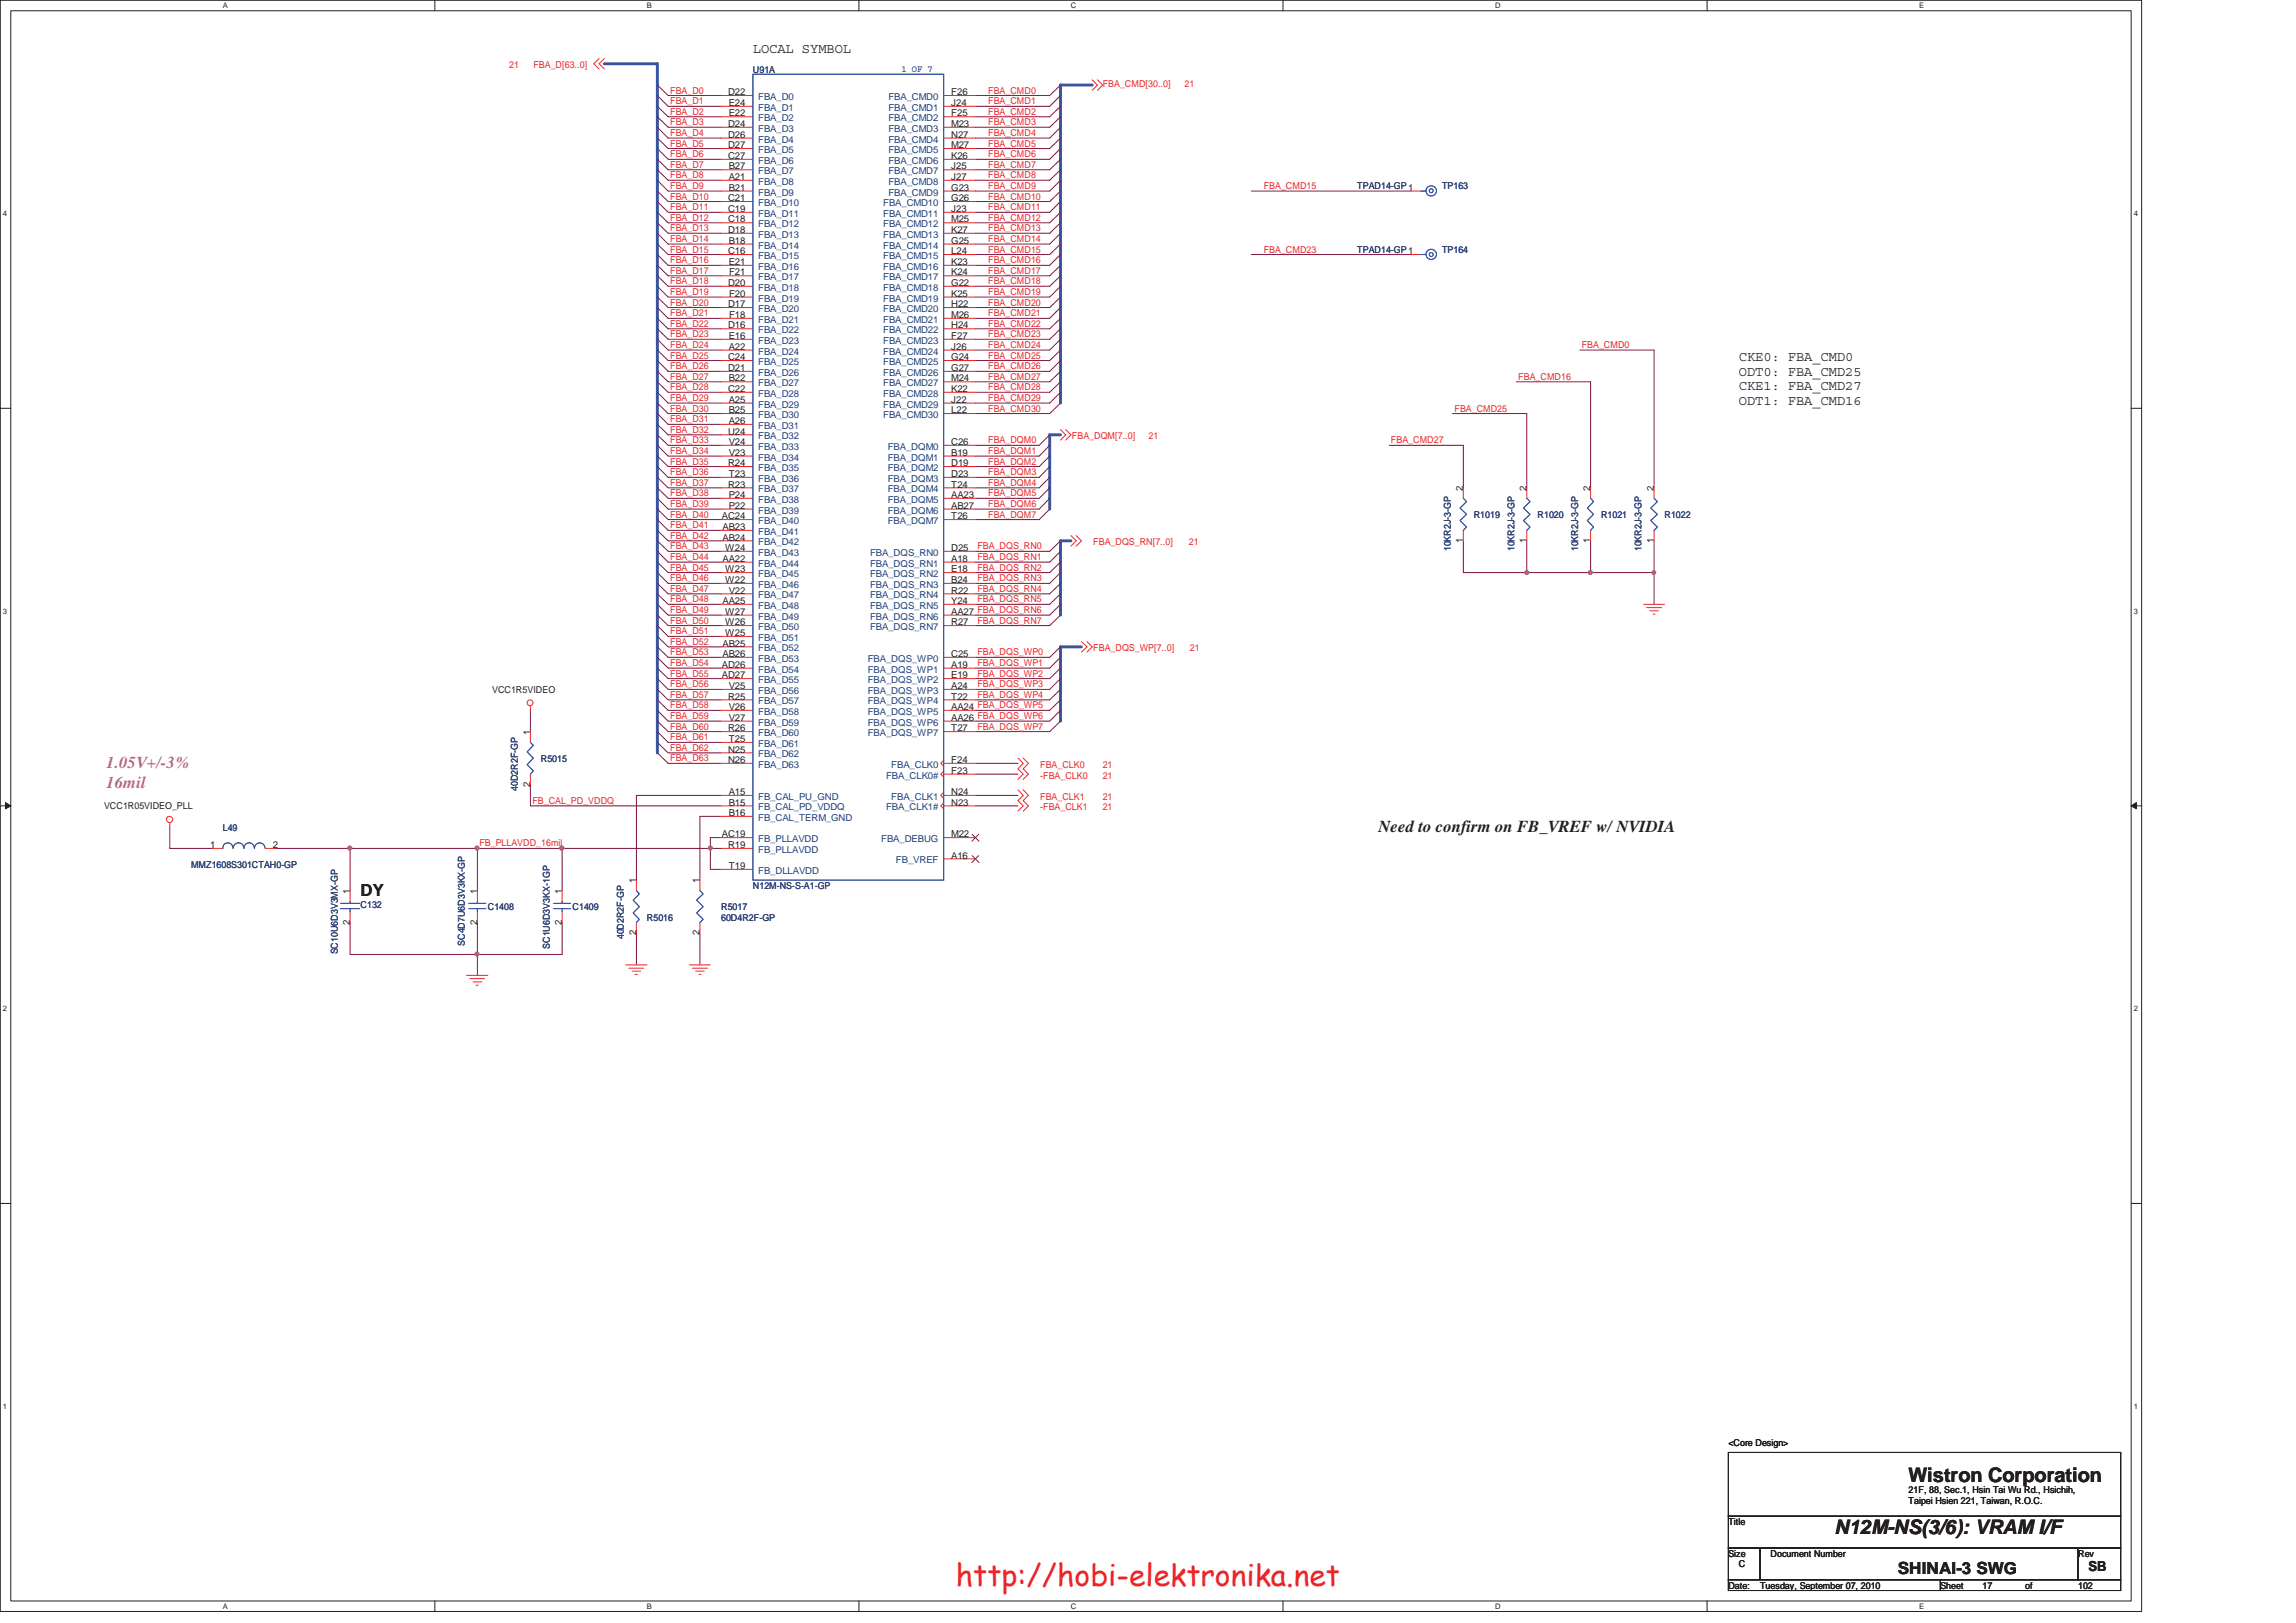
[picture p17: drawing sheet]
<svg xmlns="http://www.w3.org/2000/svg" width="297mm" height="210mm" viewBox="0 0 297 210" stroke-linecap="round" stroke-linejoin="round" font-family="sans-serif">
<defs><g id="words">
<text font-size="3.9" fill="#ed2024" x="123.7" y="205.2">http://hobi-elektronika.net</text>
<g font-size="2.6" fill="#231f20">
<text x="246.9" y="191.7">Wistron Corporation</text>
<text x="237.3" y="198.5">N12M-NS(3/6): VRAM I/F</text>
</g>
<g font-size="2.2" fill="#b8529f">
<text x="13.8" y="99.4">1.05V+/-3%</text>
<text x="13.8" y="101.9">16mil</text>
</g>
<g font-size="2.2" fill="#231f20">
<text x="178.3" y="107.6">Need to confirm on FB_VREF w/ NVIDIA</text>
<text x="46.6" y="115.9">DY</text>
<text x="245.5" y="203.7">SHINAI-3 SWG</text>
</g>
<g font-size="1.8" fill="#231f20">
<text x="97.4" y="6.9">LOCAL SYMBOL</text>
<text x="225" y="46.7">CKE0: FBA_CMD0</text>
<text x="225" y="48.6">ODT0: FBA_CMD25</text>
<text x="225" y="50.5">CKE1: FBA_CMD27</text>
<text x="225" y="52.4">ODT1: FBA_CMD16</text>
<text x="270.2" y="203.3">SB</text>
</g>
<g font-size="1.2" fill="#ec2426">
<text x="65.9" y="8.8">21</text>
<text x="69" y="8.8">FBA_D[63..0]</text>
<text x="142.7" y="11.3">FBA_CMD[30..0]</text>
<text x="153.2" y="11.3">21</text>
<text x="86.7" y="12.1">FBA_D0</text>
<text x="86.7" y="13.5">FBA_D1</text>
<text x="86.7" y="16.2">FBA_D3</text>
<text x="86.7" y="14.9">FBA_D2</text>
<text x="86.7" y="17.6">FBA_D4</text>
<text x="127.8" y="12.1">FBA_CMD0</text>
<text x="127.8" y="13.5">FBA_CMD1</text>
<text x="127.8" y="16.2">FBA_CMD3</text>
<text x="127.8" y="14.9">FBA_CMD2</text>
<text x="127.8" y="17.6">FBA_CMD4</text>
<text x="86.7" y="19">FBA_D5</text>
<text x="86.7" y="20.4">FBA_D6</text>
<text x="86.7" y="23.1">FBA_D8</text>
<text x="86.7" y="21.7">FBA_D7</text>
<text x="127.8" y="19">FBA_CMD5</text>
<text x="127.8" y="21.7">FBA_CMD7</text>
<text x="127.8" y="20.4">FBA_CMD6</text>
<text x="127.8" y="23.1">FBA_CMD8</text>
<text x="86.7" y="24.5">FBA_D9</text>
<text x="86.7" y="28.6">FBA_D12</text>
<text x="86.7" y="27.2">FBA_D11</text>
<text x="86.7" y="25.8">FBA_D10</text>
<text x="86.7" y="29.9">FBA_D13</text>
<text x="127.8" y="24.5">FBA_CMD9</text>
<text x="127.8" y="27.2">FBA_CMD11</text>
<text x="127.8" y="25.8">FBA_CMD10</text>
<text x="127.8" y="29.9">FBA_CMD13</text>
<text x="127.8" y="28.6">FBA_CMD12</text>
<text x="163.5" y="24.5">FBA_CMD15</text>
<text x="86.7" y="32.7">FBA_D15</text>
<text x="86.7" y="31.3">FBA_D14</text>
<text x="86.7" y="35.4">FBA_D17</text>
<text x="86.7" y="34.1">FBA_D16</text>
<text x="127.8" y="32.7">FBA_CMD15</text>
<text x="127.8" y="31.3">FBA_CMD14</text>
<text x="127.8" y="35.4">FBA_CMD17</text>
<text x="127.8" y="34.1">FBA_CMD16</text>
<text x="163.5" y="32.7">FBA_CMD23</text>
<text x="86.7" y="39.5">FBA_D20</text>
<text x="86.7" y="38.2">FBA_D19</text>
<text x="86.7" y="36.8">FBA_D18</text>
<text x="86.7" y="40.9">FBA_D21</text>
<text x="127.8" y="38.2">FBA_CMD19</text>
<text x="127.8" y="36.8">FBA_CMD18</text>
<text x="127.8" y="40.9">FBA_CMD21</text>
<text x="127.8" y="39.5">FBA_CMD20</text>
<text x="86.7" y="43.6">FBA_D23</text>
<text x="86.7" y="42.3">FBA_D22</text>
<text x="86.7" y="46.4">FBA_D25</text>
<text x="86.7" y="45">FBA_D24</text>
<text x="86.7" y="47.8">FBA_D26</text>
<text x="127.8" y="43.6">FBA_CMD23</text>
<text x="127.8" y="42.3">FBA_CMD22</text>
<text x="127.8" y="46.4">FBA_CMD25</text>
<text x="127.8" y="45">FBA_CMD24</text>
<text x="127.8" y="47.8">FBA_CMD26</text>
<text x="204.6" y="45">FBA_CMD0</text>
<text x="86.7" y="50.5">FBA_D28</text>
<text x="86.7" y="49.1">FBA_D27</text>
<text x="86.7" y="53.3">FBA_D30</text>
<text x="86.7" y="51.9">FBA_D29</text>
<text x="127.8" y="49.1">FBA_CMD27</text>
<text x="127.8" y="51.9">FBA_CMD29</text>
<text x="127.8" y="50.5">FBA_CMD28</text>
<text x="127.8" y="53.3">FBA_CMD30</text>
<text x="188.2" y="53.3">FBA_CMD25</text>
<text x="196.4" y="49.1">FBA_CMD16</text>
<text x="86.7" y="54.6">FBA_D31</text>
<text x="86.7" y="57.4">FBA_D33</text>
<text x="86.7" y="56">FBA_D32</text>
<text x="86.7" y="58.8">FBA_D34</text>
<text x="127.8" y="57.4">FBA_DQM0</text>
<text x="127.8" y="58.8">FBA_DQM1</text>
<text x="138.7" y="56.9">FBA_DQM[7..0]</text>
<text x="148.6" y="56.9">21</text>
<text x="180" y="57.4">FBA_CMD27</text>
<text x="86.7" y="60.1">FBA_D35</text>
<text x="86.7" y="64.2">FBA_D38</text>
<text x="86.7" y="62.9">FBA_D37</text>
<text x="86.7" y="61.5">FBA_D36</text>
<text x="86.7" y="65.6">FBA_D39</text>
<text x="127.8" y="60.1">FBA_DQM2</text>
<text x="127.8" y="61.5">FBA_DQM3</text>
<text x="127.8" y="62.9">FBA_DQM4</text>
<text x="127.8" y="64.2">FBA_DQM5</text>
<text x="127.8" y="65.6">FBA_DQM6</text>
<text x="86.7" y="67">FBA_D40</text>
<text x="86.7" y="69.7">FBA_D42</text>
<text x="86.7" y="68.4">FBA_D41</text>
<text x="86.7" y="71.1">FBA_D43</text>
<text x="126.4" y="71.1">FBA_DQS_RN0</text>
<text x="127.8" y="67">FBA_DQM7</text>
<text x="141.4" y="70.6">FBA_DQS_RN[7..0]</text>
<text x="153.8" y="70.6">21</text>
<text x="86.7" y="72.5">FBA_D44</text>
<text x="86.7" y="76.6">FBA_D47</text>
<text x="86.7" y="75.2">FBA_D46</text>
<text x="86.7" y="73.8">FBA_D45</text>
<text x="86.7" y="77.9">FBA_D48</text>
<text x="126.4" y="76.6">FBA_DQS_RN4</text>
<text x="126.4" y="77.9">FBA_DQS_RN5</text>
<text x="126.4" y="72.5">FBA_DQS_RN1</text>
<text x="126.4" y="73.8">FBA_DQS_RN2</text>
<text x="126.4" y="75.2">FBA_DQS_RN3</text>
<text x="86.7" y="80.7">FBA_D50</text>
<text x="86.7" y="79.3">FBA_D49</text>
<text x="86.7" y="82.1">FBA_D51</text>
<text x="86.7" y="83.4">FBA_D52</text>
<text x="126.4" y="80.7">FBA_DQS_RN7</text>
<text x="86.7" y="86.2">FBA_D54</text>
<text x="86.7" y="84.8">FBA_D53</text>
<text x="86.7" y="88.9">FBA_D56</text>
<text x="86.7" y="87.5">FBA_D55</text>
<text x="126.4" y="88.9">FBA_DQS_WP3</text>
<text x="126.4" y="84.8">FBA_DQS_WP0</text>
<text x="126.4" y="86.2">FBA_DQS_WP1</text>
<text x="126.4" y="87.5">FBA_DQS_WP2</text>
<text x="141.4" y="84.3">FBA_DQS_WP[7..0]</text>
<text x="153.9" y="84.3">21</text>
<text x="86.7" y="91.6">FBA_D58</text>
<text x="86.7" y="90.3">FBA_D57</text>
<text x="86.7" y="93">FBA_D59</text>
<text x="86.7" y="94.4">FBA_D60</text>
<text x="86.7" y="95.8">FBA_D61</text>
<text x="126.4" y="90.3">FBA_DQS_WP4</text>
<text x="126.4" y="94.4">FBA_DQS_WP7</text>
<text x="86.7" y="97.2">FBA_D62</text>
<text x="86.7" y="98.5">FBA_D63</text>
<text x="134.6" y="99.4">FBA_CLK0</text>
<text x="134.6" y="100.7">-FBA_CLK0</text>
<text x="142.7" y="99.4">21</text>
<text x="142.7" y="100.7">21</text>
<text x="68.9" y="104">FB_CAL_PD_VDDQ</text>
<text x="134.6" y="103.5">FBA_CLK1</text>
<text x="134.6" y="104.9">-FBA_CLK1</text>
<text x="142.7" y="103.5">21</text>
<text x="142.7" y="104.9">21</text>
<text x="62" y="109.5">FB_PLLAVDD_16mil</text>
</g>
<g font-size="1.2" fill="#2d2d72">
<text x="97.4" y="9.4">U91A</text>
<text x="175.6" y="24.5">TPAD14-GP1</text>
<text x="186.6" y="24.5">TP163</text>
<text x="175.6" y="32.7">TPAD14-GP1</text>
<text x="186.6" y="32.7">TP164</text>
<text x="187.7" y="71.3" transform="rotate(-90 187.7 71.3)">10KR2J-3-GP</text>
<text x="190.7" y="67">R1019</text>
<text x="195.9" y="71.3" transform="rotate(-90 195.9 71.3)">10KR2J-3-GP</text>
<text x="198.9" y="67">R1020</text>
<text x="204.2" y="71.3" transform="rotate(-90 204.2 71.3)">10KR2J-3-GP</text>
<text x="207.1" y="67">R1021</text>
<text x="212.4" y="71.3" transform="rotate(-90 212.4 71.3)">10KR2J-3-GP</text>
<text x="215.3" y="67">R1022</text>
<text x="70" y="98.5">R5015</text>
<text x="28.8" y="107.5">L49</text>
<text x="67" y="102.4" transform="rotate(-90 67 102.4)">40D2R2F-GP</text>
<text x="24.7" y="112.3">MMZ1608S301CTAH0-GP</text>
<text x="46.6" y="117.5">C132</text>
<text x="63.1" y="117.8">C1408</text>
<text x="74.1" y="117.8">C1409</text>
<text x="83.7" y="119.1">R5016</text>
<text x="93.3" y="117.8">R5017</text>
<text x="93.3" y="119.1">60D4R2F-GP</text>
<text x="97.4" y="115">N12M-NS-S-A1-GP</text>
<text x="43.7" y="123.5" transform="rotate(-90 43.7 123.5)">SC10U6D3V3MX-GP</text>
<text x="60.2" y="122.4" transform="rotate(-90 60.2 122.4)">SC4D7U6D3V3KX-GP</text>
<text x="71.1" y="122.8" transform="rotate(-90 71.1 122.8)">SC1U6D3V3KX-1GP</text>
<text x="80.7" y="121.5" transform="rotate(-90 80.7 121.5)">40D2R2F-GP</text>
</g>
<text font-size="1.2" fill="#3a53a4" x="116.6" y="9.3">1 OF 7</text>
<g font-size="1.2" fill="#231f20">
<text x="94.2" y="12.3">D22</text>
<text x="94.2" y="16.4">D24</text>
<text x="94.2" y="17.8">D26</text>
<text x="94.3" y="13.7">E24</text>
<text x="94.3" y="15.1">E22</text>
<text x="123.1" y="12.3">F26</text>
<text x="123.1" y="13.7">J24</text>
<text x="123.1" y="15.1">F25</text>
<text x="123.1" y="16.4">M23</text>
<text x="123.1" y="17.8">N27</text>
<text x="94.2" y="19.2">D27</text>
<text x="94.2" y="20.6">C27</text>
<text x="94.3" y="21.9">B27</text>
<text x="94.3" y="23.3">A21</text>
<text x="123.1" y="19.2">M27</text>
<text x="123.1" y="20.6">K26</text>
<text x="123.1" y="21.9">J25</text>
<text x="123.1" y="23.3">J27</text>
<text x="94.2" y="26">C21</text>
<text x="94.2" y="27.4">C19</text>
<text x="94.2" y="28.8">C18</text>
<text x="94.3" y="24.7">B21</text>
<text x="123.1" y="26">G26</text>
<text x="123.1" y="27.4">J23</text>
<text x="123.1" y="28.8">M25</text>
<text x="123.1" y="24.7">G23</text>
<text x="94.2" y="30.1">D18</text>
<text x="94.2" y="32.9">C16</text>
<text x="94.3" y="31.5">B18</text>
<text x="94.3" y="34.3">E21</text>
<text x="94.3" y="35.6">F21</text>
<text x="123.1" y="30.1">K27</text>
<text x="123.1" y="31.5">G25</text>
<text x="123.1" y="32.9">L24</text>
<text x="123.1" y="34.3">K23</text>
<text x="123.1" y="35.6">K24</text>
<text x="94.2" y="37">D20</text>
<text x="94.2" y="39.7">D17</text>
<text x="94.3" y="38.4">F20</text>
<text x="94.3" y="41.1">F18</text>
<text x="123.1" y="37">G22</text>
<text x="123.1" y="38.4">K25</text>
<text x="123.1" y="39.7">H22</text>
<text x="123.1" y="41.1">M26</text>
<text x="94.2" y="42.5">D16</text>
<text x="94.2" y="46.6">C24</text>
<text x="94.3" y="43.9">E16</text>
<text x="94.3" y="45.3">A22</text>
<text x="123.1" y="42.5">H24</text>
<text x="123.1" y="43.9">F27</text>
<text x="123.1" y="45.3">J26</text>
<text x="123.1" y="46.6">G24</text>
<text x="94.2" y="48">D21</text>
<text x="94.2" y="50.7">C22</text>
<text x="94.3" y="49.4">B22</text>
<text x="94.3" y="52.1">A25</text>
<text x="94.3" y="53.5">B25</text>
<text x="123.1" y="48">G27</text>
<text x="123.1" y="49.4">M24</text>
<text x="123.1" y="50.7">K22</text>
<text x="123.1" y="52.1">J22</text>
<text x="123.1" y="53.5">L22</text>
<text x="94.2" y="56.2">U24</text>
<text x="94.3" y="54.9">A26</text>
<text x="94.3" y="57.6">V24</text>
<text x="94.3" y="59">V23</text>
<text x="123.1" y="57.6">C26</text>
<text x="123.1" y="59">B19</text>
<text x="94.2" y="60.3">R24</text>
<text x="94.2" y="63.1">R23</text>
<text x="94.3" y="61.7">T23</text>
<text x="94.3" y="64.4">P24</text>
<text x="94.3" y="65.8">P22</text>
<text x="123.1" y="60.3">D19</text>
<text x="123.1" y="61.7">D23</text>
<text x="123.1" y="63.1">T24</text>
<text x="123.1" y="64.4">AA23</text>
<text x="123.1" y="65.8">AB27</text>
<text x="189.3" y="63.5" transform="rotate(-90 189.3 63.5)">2</text>
<text x="197.5" y="63.5" transform="rotate(-90 197.5 63.5)">2</text>
<text x="205.7" y="63.5" transform="rotate(-90 205.7 63.5)">2</text>
<text x="213.9" y="63.5" transform="rotate(-90 213.9 63.5)">2</text>
<text x="93.4" y="67.2">AC24</text>
<text x="93.5" y="68.6">AB23</text>
<text x="93.5" y="69.9">AB24</text>
<text x="93.8" y="71.3">W24</text>
<text x="123.1" y="71.3">D25</text>
<text x="123.1" y="67.2">T26</text>
<text x="189.3" y="70.3" transform="rotate(-90 189.3 70.3)">1</text>
<text x="197.5" y="70.3" transform="rotate(-90 197.5 70.3)">1</text>
<text x="205.7" y="70.3" transform="rotate(-90 205.7 70.3)">1</text>
<text x="213.9" y="70.3" transform="rotate(-90 213.9 70.3)">1</text>
<text x="93.5" y="72.7">AA22</text>
<text x="93.8" y="74">W23</text>
<text x="93.8" y="75.4">W22</text>
<text x="94.3" y="76.8">V22</text>
<text x="123.1" y="72.7">A18</text>
<text x="123.1" y="74">E18</text>
<text x="123.1" y="75.4">B24</text>
<text x="123.1" y="76.8">R22</text>
<text x="93.5" y="78.1">AA25</text>
<text x="93.5" y="83.6">AB25</text>
<text x="93.8" y="79.5">W27</text>
<text x="93.8" y="80.9">W26</text>
<text x="93.8" y="82.3">W25</text>
<text x="123.1" y="78.1">Y24</text>
<text x="123.1" y="79.5">AA27 FBA_DQS_RN6</text>
<text x="123.1" y="80.9">R27</text>
<text x="63.7" y="89.6">VCC1R5VIDEO</text>
<text x="93.4" y="86.4">AD26</text>
<text x="93.4" y="87.8">AD27</text>
<text x="93.5" y="85">AB26</text>
<text x="94.3" y="89.2">V25</text>
<text x="123.1" y="85">C25</text>
<text x="123.1" y="86.4">A19</text>
<text x="123.1" y="87.8">E19</text>
<text x="123.1" y="89.2">A24</text>
<text x="68.6" y="95.1" transform="rotate(-90 68.6 95.1)">1</text>
<text x="94.2" y="90.5">R25</text>
<text x="94.2" y="94.6">R26</text>
<text x="94.3" y="91.9">V26</text>
<text x="94.3" y="93.3">V27</text>
<text x="123.1" y="90.5">T22</text>
<text x="123.1" y="91.9">AA24 FBA_DQS_WP5</text>
<text x="123.1" y="93.3">AA26 FBA_DQS_WP6</text>
<text x="123.1" y="94.6">T27</text>
<text x="68.6" y="101.8" transform="rotate(-90 68.6 101.8)">2</text>
<text x="94.2" y="97.4">N25</text>
<text x="94.2" y="98.7">N26</text>
<text x="94.3" y="96">T25</text>
<text x="123.1" y="98.7">F24</text>
<text x="123.1" y="100.1">F23</text>
<text x="13.5" y="104.7">VCC1R05VIDEO_PLL</text>
<text x="94.3" y="104.2">B15</text>
<text x="94.3" y="102.9">A15</text>
<text x="94.3" y="105.6">B16</text>
<text x="123.1" y="102.9">N24</text>
<text x="123.1" y="104.2">N23</text>
<text x="27.2" y="109.7">1</text>
<text x="35.3" y="109.7">2</text>
<text x="93.4" y="108.3">AC19</text>
<text x="94.2" y="109.7">R19</text>
<text x="94.3" y="112.4">T19</text>
<text x="123.1" y="108.3">M22</text>
<text x="123.1" y="111.1">A16</text>
<text x="45.3" y="119.6" transform="rotate(-90 45.3 119.6)">2</text>
<text x="45.3" y="115.7" transform="rotate(-90 45.3 115.7)">1</text>
<text x="61.7" y="119.6" transform="rotate(-90 61.7 119.6)">2</text>
<text x="61.7" y="115.7" transform="rotate(-90 61.7 115.7)">1</text>
<text x="72.7" y="119.6" transform="rotate(-90 72.7 119.6)">2</text>
<text x="72.7" y="115.7" transform="rotate(-90 72.7 115.7)">1</text>
<text x="82.3" y="114.3" transform="rotate(-90 82.3 114.3)">1</text>
<text x="90.5" y="114.3" transform="rotate(-90 90.5 114.3)">1</text>
<text x="82.3" y="121" transform="rotate(-90 82.3 121)">2</text>
<text x="90.5" y="121" transform="rotate(-90 90.5 121)">2</text>
<text x="223.6" y="187">&lt;Core Design&gt;</text>
<text x="223.6" y="197.3">Title</text>
<text x="246.9" y="193.2">21F, 88, Sec.1, Hsin Tai Wu Rd., Hsichih,</text>
<text x="246.9" y="194.6">Taipei Hsien 221, Taiwan, R.O.C.</text>
<text x="223.6" y="201.4">Size</text>
<text x="225" y="202.8">C</text>
<text x="229.1" y="201.4">Document Number</text>
<text x="268.9" y="201.4">Rev</text>
<text x="223.6" y="205.5">Date:</text>
<text x="227.7" y="205.5">Tuesday, September 07, 2010</text>
<text x="251" y="205.5">Sheet</text>
<text x="256.5" y="205.5">17</text>
<text x="262" y="205.5">of</text>
<text x="268.9" y="205.5">102</text>
</g>
<g font-size="1.2" fill="#1d437e">
<text x="98.1" y="13">FBA_D0</text>
<text x="98.1" y="14.3">FBA_D1</text>
<text x="98.1" y="15.7">FBA_D2</text>
<text x="98.1" y="17.1">FBA_D3</text>
<text x="114.9" y="13">FBA_CMD0</text>
<text x="114.9" y="14.3">FBA_CMD1</text>
<text x="114.9" y="15.7">FBA_CMD2</text>
<text x="114.9" y="17.1">FBA_CMD3</text>
<text x="98.1" y="18.5">FBA_D4</text>
<text x="98.1" y="19.8">FBA_D5</text>
<text x="98.1" y="21.2">FBA_D6</text>
<text x="98.1" y="22.6">FBA_D7</text>
<text x="98.1" y="23.9">FBA_D8</text>
<text x="114.9" y="18.5">FBA_CMD4</text>
<text x="114.9" y="19.8">FBA_CMD5</text>
<text x="114.9" y="21.2">FBA_CMD6</text>
<text x="114.9" y="22.6">FBA_CMD7</text>
<text x="114.9" y="23.9">FBA_CMD8</text>
<text x="98.1" y="25.3">FBA_D9</text>
<text x="98.1" y="26.7">FBA_D10</text>
<text x="98.1" y="28.1">FBA_D11</text>
<text x="98.1" y="29.4">FBA_D12</text>
<text x="114.3" y="26.7">FBA_CMD10</text>
<text x="114.3" y="28.1">FBA_CMD11</text>
<text x="114.3" y="29.4">FBA_CMD12</text>
<text x="114.9" y="25.3">FBA_CMD9</text>
<text x="98.1" y="30.8">FBA_D13</text>
<text x="98.1" y="32.2">FBA_D14</text>
<text x="98.1" y="33.5">FBA_D15</text>
<text x="98.1" y="34.9">FBA_D16</text>
<text x="114.3" y="30.8">FBA_CMD13</text>
<text x="114.3" y="32.2">FBA_CMD14</text>
<text x="114.3" y="33.5">FBA_CMD15</text>
<text x="114.3" y="34.9">FBA_CMD16</text>
<text x="98.1" y="36.3">FBA_D17</text>
<text x="98.1" y="37.6">FBA_D18</text>
<text x="98.1" y="39">FBA_D19</text>
<text x="98.1" y="40.4">FBA_D20</text>
<text x="98.1" y="41.8">FBA_D21</text>
<text x="114.3" y="36.3">FBA_CMD17</text>
<text x="114.3" y="37.6">FBA_CMD18</text>
<text x="114.3" y="39">FBA_CMD19</text>
<text x="114.3" y="40.4">FBA_CMD20</text>
<text x="114.3" y="41.8">FBA_CMD21</text>
<text x="98.1" y="43.1">FBA_D22</text>
<text x="98.1" y="44.5">FBA_D23</text>
<text x="98.1" y="45.9">FBA_D24</text>
<text x="98.1" y="47.2">FBA_D25</text>
<text x="114.3" y="43.1">FBA_CMD22</text>
<text x="114.3" y="44.5">FBA_CMD23</text>
<text x="114.3" y="45.9">FBA_CMD24</text>
<text x="114.3" y="47.2">FBA_CMD25</text>
<text x="98.1" y="48.6">FBA_D26</text>
<text x="98.1" y="50">FBA_D27</text>
<text x="98.1" y="51.3">FBA_D28</text>
<text x="98.1" y="52.7">FBA_D29</text>
<text x="114.3" y="48.6">FBA_CMD26</text>
<text x="114.3" y="50">FBA_CMD27</text>
<text x="114.3" y="51.3">FBA_CMD28</text>
<text x="114.3" y="52.7">FBA_CMD29</text>
<text x="98.1" y="54.1">FBA_D30</text>
<text x="98.1" y="55.5">FBA_D31</text>
<text x="98.1" y="56.9">FBA_D32</text>
<text x="98.1" y="58.2">FBA_D33</text>
<text x="98.1" y="59.6">FBA_D34</text>
<text x="114.3" y="54.1">FBA_CMD30</text>
<text x="114.8" y="58.2">FBA_DQM0</text>
<text x="114.8" y="59.6">FBA_DQM1</text>
<text x="98.1" y="61">FBA_D35</text>
<text x="98.1" y="62.4">FBA_D36</text>
<text x="98.1" y="63.7">FBA_D37</text>
<text x="98.1" y="65.1">FBA_D38</text>
<text x="114.8" y="61">FBA_DQM2</text>
<text x="114.8" y="62.4">FBA_DQM3</text>
<text x="114.8" y="63.7">FBA_DQM4</text>
<text x="114.8" y="65.1">FBA_DQM5</text>
<text x="98.1" y="66.5">FBA_D39</text>
<text x="98.1" y="67.8">FBA_D40</text>
<text x="98.1" y="69.2">FBA_D41</text>
<text x="98.1" y="70.6">FBA_D42</text>
<text x="98.1" y="71.9">FBA_D43</text>
<text x="112.6" y="71.9">FBA_DQS_RN0</text>
<text x="114.8" y="66.5">FBA_DQM6</text>
<text x="114.8" y="67.8">FBA_DQM7</text>
<text x="98.1" y="73.3">FBA_D44</text>
<text x="98.1" y="74.7">FBA_D45</text>
<text x="98.1" y="76.1">FBA_D46</text>
<text x="98.1" y="77.4">FBA_D47</text>
<text x="112.6" y="73.3">FBA_DQS_RN1</text>
<text x="112.6" y="74.7">FBA_DQS_RN2</text>
<text x="112.6" y="76.1">FBA_DQS_RN3</text>
<text x="112.6" y="77.4">FBA_DQS_RN4</text>
<text x="98.1" y="78.8">FBA_D48</text>
<text x="98.1" y="80.2">FBA_D49</text>
<text x="98.1" y="81.5">FBA_D50</text>
<text x="98.1" y="82.9">FBA_D51</text>
<text x="112.6" y="78.8">FBA_DQS_RN5</text>
<text x="112.6" y="80.2">FBA_DQS_RN6</text>
<text x="112.6" y="81.5">FBA_DQS_RN7</text>
<text x="98.1" y="84.3">FBA_D52</text>
<text x="98.1" y="85.6">FBA_D53</text>
<text x="98.1" y="87">FBA_D54</text>
<text x="98.1" y="88.4">FBA_D55</text>
<text x="98.1" y="89.8">FBA_D56</text>
<text x="112.3" y="85.6">FBA_DQS_WP0</text>
<text x="112.3" y="87">FBA_DQS_WP1</text>
<text x="112.3" y="88.4">FBA_DQS_WP2</text>
<text x="112.3" y="89.8">FBA_DQS_WP3</text>
<text x="98.1" y="91.1">FBA_D57</text>
<text x="98.1" y="92.5">FBA_D58</text>
<text x="98.1" y="93.9">FBA_D59</text>
<text x="98.1" y="95.2">FBA_D60</text>
<text x="112.3" y="91.1">FBA_DQS_WP4</text>
<text x="112.3" y="92.5">FBA_DQS_WP5</text>
<text x="112.3" y="93.9">FBA_DQS_WP6</text>
<text x="112.3" y="95.2">FBA_DQS_WP7</text>
<text x="98.1" y="96.6">FBA_D61</text>
<text x="98.1" y="98">FBA_D62</text>
<text x="98.1" y="99.4">FBA_D63</text>
<text x="114.6" y="100.7">FBA_CLK0#</text>
<text x="115.3" y="99.4">FBA_CLK0</text>
<text x="98.1" y="104.9">FB_CAL_PD_VDDQ</text>
<text x="98.1" y="103.5">FB_CAL_PU_GND</text>
<text x="98.1" y="106.2">FB_CAL_TERM_GND</text>
<text x="114.6" y="104.9">FBA_CLK1#</text>
<text x="115.3" y="103.5">FBA_CLK1</text>
<text x="98.1" y="113.1">FB_DLLAVDD</text>
<text x="98.1" y="110.4">FB_PLLAVDD</text>
<text x="98.1" y="109">FB_PLLAVDD</text>
<text x="114" y="109">FBA_DEBUG</text>
<text x="115.9" y="111.7">FB_VREF</text>
</g>
<g font-size="1" fill="#231f20">
<text x="28.8" y="1.1">A</text>
<text x="83.7" y="1.1">B</text>
<text x="138.6" y="1.1">C</text>
<text x="193.4" y="1.1">D</text>
<text x="248.3" y="1.1">E</text>
<text x=".4" y="28">4</text>
<text x="276.1" y="28">4</text>
<text x=".4" y="79.4">3</text>
<text x="276.1" y="79.4">3</text>
<text x=".4" y="130.8">2</text>
<text x="276.1" y="130.8">2</text>
<text x=".4" y="182.3">1</text>
<text x="276.1" y="182.3">1</text>
<text x="28.8" y="208.1">A</text>
<text x="83.7" y="208.1">B</text>
<text x="138.6" y="208.1">C</text>
<text x="193.4" y="208.1">D</text>
<text x="248.3" y="208.1">E</text>
</g>
</g></defs>
<path d="M0 0h277.1v208.5h-277.1zM1.4 1.4h274.3v205.7h-274.3z" fill="none" stroke="#231f20" stroke-width=".13"/>
<g fill="#fff">
<path d="M28.8 .2h.7v1.1h-.7z"/>
<path d="M28.8 207.3h.7v1.1h-.7z"/>
</g>
<path d="M56.3 0v1.4M56.3 207.1v1.4" fill="none" stroke="#231f20" stroke-width=".13"/>
<g fill="#fff">
<path d="M83.7 .2h.6v1.1h-.6z"/>
<path d="M83.7 207.3h.6v1.1h-.6z"/>
</g>
<path d="M111.1 0v1.4M111.1 207.1v1.4" fill="none" stroke="#231f20" stroke-width=".13"/>
<g fill="#fff">
<path d="M138.6 .2h.7v1.1h-.7z"/>
<path d="M138.6 207.3h.7v1.1h-.7z"/>
</g>
<path d="M166 0v1.4M166 207.1v1.4" fill="none" stroke="#231f20" stroke-width=".13"/>
<g fill="#fff">
<path d="M193.4 .2h.7v1.1h-.7z"/>
<path d="M193.4 207.3h.7v1.1h-.7z"/>
</g>
<path d="M220.8 0v1.4M220.8 207.1v1.4" fill="none" stroke="#231f20" stroke-width=".13"/>
<g fill="#fff">
<path d="M248.3 .2h.6v1.1h-.6z"/>
<path d="M248.3 207.3h.6v1.1h-.6z"/>
<path d="M.4 27.1h.5v1.1h-.5z"/>
<path d="M276.1 27.1h.5v1.1h-.5z"/>
<path d="M.4 78.5h.5v1.1h-.5z"/>
<path d="M276.1 78.5h.5v1.1h-.5z"/>
</g>
<path d="M0 52.8h1.4M275.7 52.8h1.4" fill="none" stroke="#231f20" stroke-width=".13"/>
<g fill="#fff">
<path d="M.4 130h.5v1.1h-.5z"/>
<path d="M276.1 130h.5v1.1h-.5z"/>
</g>
<path d="M0 104.3h1.4M275.7 104.3h1.4" fill="none" stroke="#231f20" stroke-width=".13"/>
<path d="M.7 103.8l.7 .5-.7 .3z" fill="#231f20"/>
<path d="M.7 103.8l.7 .5-.7 .3z" fill="none" stroke="#231f20" stroke-width=".13"/>
<path d="M275.7 104.3l.7-.5v.8z" fill="#231f20"/>
<path d="M275.7 104.3l.7-.5v.8z" fill="none" stroke="#231f20" stroke-width=".13"/>
<g fill="#fff">
<path d="M.4 181.4h.5v1.1h-.5z"/>
<path d="M276.1 181.4h.5v1.1h-.5z"/>
</g>
<path d="M0 155.7h1.4M275.7 155.7h1.4" fill="none" stroke="#231f20" stroke-width=".13"/>
<path d="M22 107v2.8M61.8 109.8h10.9M72.7 119.3v4.2M93.3 102.9h-11v11M93.3 105.6h-2.8v8.3M126.2 102.9h5.5M126.2 104.3h5.5M82.3 120.7v4.1M90.5 120.7v4.1" fill="none" stroke="#7f1542" stroke-width=".13"/>
<circle cx="72.7" cy="109.7" r=".26" fill="#b8529f"/>
<circle cx="72.7" cy="109.7" r=".26" fill="none" stroke="#b8529f" stroke-width=".13"/>
<circle cx="61.7" cy="109.7" r=".26" fill="#b8529f"/>
<circle cx="61.7" cy="109.7" r=".26" fill="none" stroke="#b8529f" stroke-width=".13"/>
<path d="M61.8 123.5h10.9" fill="none" stroke="#7f1542" stroke-width=".13"/>
<circle cx="61.7" cy="123.4" r=".26" fill="#b8529f"/>
<circle cx="61.7" cy="123.4" r=".26" fill="none" stroke="#b8529f" stroke-width=".13"/>
<g fill="none" stroke="#7f1542" stroke-width=".13">
<path d="M86.4 12.4h6.9M86.4 13.8h6.9M86.4 16.5h6.9M86.4 15.1h6.9M86.4 19.2h6.9M86.4 17.9h6.9M86.4 20.6h6.9M86.4 23.3h6.9M86.4 22h6.9M86.4 24.7h6.9M86.4 28.8h6.9M86.4 27.5h6.9"/>
<path d="M86.4 26.1h6.9M86.4 32.9h6.9M86.4 31.6h6.9M86.4 30.2h6.9M86.4 35.7h6.9M86.4 34.3h6.9M86.4 39.8h6.9M86.4 38.4h6.9M86.4 37h6.9M86.4 43.9h6.9M86.4 42.5h6.9M86.4 41.2h6.9"/>
<path d="M86.4 46.6h6.9M86.4 45.3h6.9M86.4 50.8h6.9M86.4 49.4h6.9M86.4 48h6.9M86.4 54.9h6.9M86.4 53.5h6.9M86.4 52.2h6.9M86.4 57.6h6.9M86.4 56.3h6.9M86.4 59h6.9M86.4 60.4h6.9"/>
<path d="M86.4 64.5h6.9M86.4 63.1h6.9M86.4 61.8h6.9M86.4 65.9h6.9M86.4 67.2h6.9M86.4 70h6.9M86.4 68.6h6.9M86.4 72.7h6.9M86.4 71.3h6.9M86.4 76.8h6.9M86.4 75.5h6.9M86.4 74.1h6.9"/>
<path d="M86.4 79.6h6.9M86.4 78.2h6.9M126.2 72.7h9.6M126.2 71.3h9.6M126.2 76.8h9.6M126.2 75.5h9.6M126.2 74.1h9.6M126.2 79.6h9.6M126.2 78.2h9.6M68.6 91.9v2.8M86.4 89.2h6.9M86.4 90.5h6.9"/>
<path d="M86.4 91.9h6.9M86.4 93.3h6.9M86.4 94.7h6.9M86.4 85h6.9M86.4 86.4h6.9M86.4 87.8h6.9M86.4 80.9h6.9M86.4 82.3h6.9M86.4 83.7h6.9M86.4 96.1h6.9M86.4 97.4h6.9M86.4 98.8h6.9"/>
<path d="M126.2 98.8h5.5M126.2 89.2h9.6M126.2 90.5h9.6M126.2 91.9h9.6M126.2 93.3h9.6M126.2 94.7h9.6M126.2 85h9.6M126.2 86.4h9.6M126.2 87.8h9.6M126.2 80.9h9.6M22 109.8h5.5M61.8 109.8v5.4"/>
<path d="M61.8 119.3v6.9M68.6 101.5v2.8h24.7M91.9 109.8h-19.2v5.4M126.2 100.2h5.5"/>
</g>
<path d="M78.2 8.3h6.8M137.2 70h1.4M85 96.1v1.3M137.2 83.7h2.7" fill="none" stroke="#3a53a4" stroke-width=".38"/>
<circle cx="72.7" cy="109.7" r=".26" fill="#b8529f"/>
<circle cx="72.7" cy="109.7" r=".26" fill="none" stroke="#b8529f" stroke-width=".13"/>
<path d="M126.2 57.6h8.2M126.2 59h8.2M126.2 60.4h8.2M126.2 61.8h8.2M126.2 63.1h8.2M126.2 64.5h8.2M126.2 65.9h8.2M126.2 67.2h8.2M91.9 112.5h1.4M91.9 108.4h1.4M91.9 109.8h1.4" fill="none" stroke="#7f1542" stroke-width=".13"/>
<path d="M135.8 56.3h1.4M135.8 64.5v1.4" fill="none" stroke="#3a53a4" stroke-width=".38"/>
<circle cx="91.9" cy="109.7" r=".26" fill="#b8529f"/>
<circle cx="91.9" cy="109.7" r=".26" fill="none" stroke="#b8529f" stroke-width=".13"/>
<path d="M45.3 109.8h16.5M91.9 108.4v4.1" fill="none" stroke="#7f1542" stroke-width=".13"/>
<path d="M85 22v1.3M85 34.3v1.4M85 43.9v1.4M85 46.6v1.4M85 57.6v1.4M85 64.5v1.4M85 67.2v1.4M85 70v1.3M135.8 61.8v1.3M137.2 78.2v1.4M85 86.4v1.4M85 89.2v1.3" fill="none" stroke="#3a53a4" stroke-width=".38"/>
<circle cx="45.2" cy="109.7" r=".26" fill="#b8529f"/>
<circle cx="45.2" cy="109.7" r=".26" fill="none" stroke="#b8529f" stroke-width=".13"/>
<g fill="none" stroke="#7f1542" stroke-width=".13">
<path d="M126.2 12.4h9.6M126.2 13.8h9.6M126.2 16.5h9.6M126.2 15.1h9.6M126.2 19.2h9.6M126.2 17.9h9.6M126.2 22h9.6M126.2 20.6h9.6M126.2 24.7h9.6M126.2 27.5h9.6M126.2 26.1h9.6M126.2 23.3h9.6"/>
<path d="M126.2 30.2h9.6M126.2 32.9h9.6M126.2 31.6h9.6M126.2 28.8h9.6M126.2 35.7h9.6M126.2 38.4h9.6M126.2 37h9.6M126.2 34.3h9.6M126.2 39.8h9.6M161.9 24.7h20.6M161.9 32.9h20.6M126.2 41.2h9.6"/>
<path d="M126.2 43.9h9.6M126.2 42.5h9.6M126.2 46.6h9.6M126.2 45.3h9.6M126.2 49.4h9.6M126.2 52.2h9.6M126.2 50.8h9.6M126.2 48h9.6M126.2 53.5h9.6M189.3 70v4.1h8.2M214 70v4.1M35.7 109.8h9.6v5.4"/>
<path d="M45.3 119.3v4.2h16.5"/>
</g>
<g fill="none" stroke="#3a53a4" stroke-width=".38">
<path d="M85 8.3v13.7M141.3 11h-4.1v41.2M85 23.3v11M85 35.7v8.2M85 45.3v1.3M85 48v9.6M85 59v5.5M135.8 56.3v5.5M85 65.9v1.3M85 68.6v1.4M85 71.3v15.1M135.8 63.1v1.4"/>
<path d="M137.2 70v8.2M85 87.8v1.4M85 90.5v5.6M137.2 83.7v9.6"/>
</g>
<path d="M213.8 73.9l.1-.1 .3 .1-.1 .4h-.2h-.1z" fill-rule="evenodd" fill="#b8529f"/>
<path d="M213.8 73.9l.1-.1 .3 .1-.1 .4h-.2h-.1z" fill="none" stroke="#b8529f" stroke-width=".13"/>
<path d="M197.5 74.1h8.3" fill="none" stroke="#7f1542" stroke-width=".13"/>
<circle cx="197.5" cy="74.1" r=".26" fill="#b8529f"/>
<circle cx="197.5" cy="74.1" r=".26" fill="none" stroke="#b8529f" stroke-width=".13"/>
<path d="M205.8 70v4.1h8.2" fill="none" stroke="#7f1542" stroke-width=".13"/>
<circle cx="205.7" cy="74.1" r=".26" fill="#b8529f"/>
<circle cx="205.7" cy="74.1" r=".26" fill="none" stroke="#b8529f" stroke-width=".13"/>
<g fill="none" stroke="#7f1542" stroke-width=".13">
<path d="M85 15.1l1.4 1.4M85 16.5l1.4 1.4M85 17.9l1.4 1.3M85 19.2l1.4 1.4M85 11l1.4 1.4M85 12.4l1.4 1.4M85 13.8l1.4 1.3M137.2 11l-1.4 1.4M137.2 12.4l-1.4 1.4M137.2 13.8l-1.4 1.3M137.2 15.1l-1.4 1.4M137.2 16.5l-1.4 1.4"/>
<path d="M137.2 17.9l-1.4 1.3M137.2 19.2l-1.4 1.4M85 34.3l1.4 1.4M85 35.7l1.4 1.3M85 37l1.4 1.4M85 38.4l1.4 1.4M85 39.8l1.4 1.4M85 20.6l1.4 1.4M85 22l1.4 1.3M85 23.3l1.4 1.4M85 24.7l1.4 1.4M85 26.1l1.4 1.4"/>
<path d="M85 27.5l1.4 1.3M85 28.8l1.4 1.4M85 30.2l1.4 1.4M85 31.6l1.4 1.3M85 32.9l1.4 1.4M137.2 20.6l-1.4 1.4M137.2 22l-1.4 1.3M137.2 23.3l-1.4 1.4M137.2 24.7l-1.4 1.4M137.2 26.1l-1.4 1.4M137.2 27.5l-1.4 1.3M137.2 28.8l-1.4 1.4"/>
<path d="M137.2 30.2l-1.4 1.4M137.2 38.4l-1.4 1.4M137.2 39.8l-1.4 1.4M137.2 31.6l-1.4 1.3M137.2 32.9l-1.4 1.4M137.2 34.3l-1.4 1.4M137.2 35.7l-1.4 1.3M137.2 37l-1.4 1.4M85 56.3l1.4 1.3M85 57.6l1.4 1.4M85 59l1.4 1.4M85 41.2l1.4 1.3"/>
<path d="M85 42.5l1.4 1.4M85 43.9l1.4 1.4M85 45.3l1.4 1.3M85 46.6l1.4 1.4M85 48l1.4 1.4M85 49.4l1.4 1.4M85 50.8l1.4 1.4M85 52.2l1.4 1.3M85 53.5l1.4 1.4M85 54.9l1.4 1.4M135.8 56.3l-1.4 1.3M135.8 57.6l-1.4 1.4"/>
<path d="M135.8 59l-1.4 1.4M137.2 41.2l-1.4 1.3M137.2 42.5l-1.4 1.4M137.2 43.9l-1.4 1.4M137.2 45.3l-1.4 1.3M137.2 46.6l-1.4 1.4M137.2 48l-1.4 1.4M137.2 49.4l-1.4 1.4M137.2 50.8l-1.4 1.4M137.2 52.2l-1.4 1.3M179.7 57.6h9.6v5.5M187.9 53.5h9.6v9.6"/>
<path d="M196.2 49.4h9.6v13.7M204.4 45.3h9.6v17.8M85 60.4l1.4 1.4M85 61.8l1.4 1.3M85 78.2l1.4 1.4M85 79.6l1.4 1.3M85 63.1l1.4 1.4M85 64.5l1.4 1.4M85 65.9l1.4 1.3M85 67.2l1.4 1.4M85 68.6l1.4 1.4M85 70l1.4 1.3"/>
<path d="M85 71.3l1.4 1.4M85 72.7l1.4 1.4M85 74.1l1.4 1.4M85 75.5l1.4 1.3M85 76.8l1.4 1.4M135.8 60.4l-1.4 1.4M135.8 61.8l-1.4 1.3M135.8 63.1l-1.4 1.4M135.8 64.5l-1.4 1.4M135.8 65.9l-1.4 1.3M137.2 74.1l-1.4 1.4M137.2 75.5l-1.4 1.3"/>
<path d="M137.2 76.8l-1.4 1.4M137.2 78.2l-1.4 1.4M137.2 79.6l-1.4 1.3M137.2 70l-1.4 1.3M137.2 71.3l-1.4 1.4M137.2 72.7l-1.4 1.4M197.5 70v4.1M214 74.1v4.1M85 80.9l1.4 1.4M85 82.3l1.4 1.4M85 83.7l1.4 1.3M85 96.1l1.4 1.3"/>
<path d="M85 97.4l1.4 1.4M85 85l1.4 1.4M85 86.4l1.4 1.4M85 87.8l1.4 1.4M85 89.2l1.4 1.3M85 90.5l1.4 1.4M85 91.9l1.4 1.4M85 93.3l1.4 1.4M85 94.7l1.4 1.4M137.2 83.7l-1.4 1.3M137.2 85l-1.4 1.4M137.2 86.4l-1.4 1.4"/>
<path d="M137.2 87.8l-1.4 1.4M137.2 89.2l-1.4 1.3M137.2 90.5l-1.4 1.4M137.2 91.9l-1.4 1.4M137.2 93.3l-1.4 1.4"/>
</g>
<g fill="none" stroke="#ec2426" stroke-width=".13">
<path d="M77.5 7.6l-.7 .7 .7 .6M78.2 7.6l-.7 .7 .7 .6M93.3 12.4h4.1M93.3 13.8h4.1M93.3 15.1h4.1M93.3 16.5h4.1M93.3 17.9h4.1M93.3 19.2h4.1M122.1 12.4h4.1M122.1 13.8h4.1M122.1 15.1h4.1M122.1 16.5h4.1"/>
<path d="M122.1 17.9h4.1M122.1 19.2h4.1M141.3 10.3l.7 .7-.7 .7M142 10.3l.7 .7-.7 .7M93.3 32.9h4.1M93.3 20.6h4.1M93.3 22h4.1M93.3 23.3h4.1M93.3 24.7h4.1M93.3 26.1h4.1M93.3 27.5h4.1M93.3 28.8h4.1"/>
<path d="M93.3 30.2h4.1M93.3 31.6h4.1M93.3 34.3h4.1M93.3 35.7h4.1M93.3 37h4.1M93.3 38.4h4.1M93.3 39.8h4.1M122.1 32.9h4.1M122.1 20.6h4.1M122.1 22h4.1M122.1 23.3h4.1M122.1 24.7h4.1"/>
<path d="M122.1 26.1h4.1M122.1 27.5h4.1M122.1 28.8h4.1M122.1 30.2h4.1M122.1 31.6h4.1M122.1 34.3h4.1M122.1 35.7h4.1M122.1 37h4.1M122.1 38.4h4.1M122.1 39.8h4.1M182.5 32.9h1.3M182.5 24.7h1.3"/>
<path d="M93.3 41.2h4.1M93.3 42.5h4.1M93.3 43.9h4.1M93.3 45.3h4.1M93.3 46.6h4.1M93.3 48h4.1M93.3 49.4h4.1M93.3 50.8h4.1M93.3 52.2h4.1M93.3 53.5h4.1M93.3 54.9h4.1M93.3 56.3h4.1"/>
<path d="M93.3 57.6h4.1M93.3 59h4.1M122.1 41.2h4.1M122.1 42.5h4.1M122.1 43.9h4.1M122.1 45.3h4.1M122.1 46.6h4.1M122.1 48h4.1M122.1 49.4h4.1M122.1 50.8h4.1M122.1 52.2h4.1M122.1 53.5h4.1"/>
<path d="M122.1 57.6h4.1M122.1 59h4.1M137.2 55.6l.7 .7-.7 .6M137.9 55.6l.7 .7-.7 .6M93.3 78.2h4.1M93.3 60.4h4.1M93.3 61.8h4.1M93.3 63.1h4.1M93.3 64.5h4.1M93.3 65.9h4.1M93.3 67.2h4.1M93.3 68.6h4.1"/>
<path d="M93.3 70h4.1M93.3 71.3h4.1M93.3 72.7h4.1M93.3 74.1h4.1M93.3 75.5h4.1M93.3 76.8h4.1M93.3 79.6h4.1M122.1 78.2h4.1M122.1 60.4h4.1M122.1 61.8h4.1M122.1 63.1h4.1M122.1 64.5h4.1"/>
<path d="M122.1 65.9h4.1M122.1 67.2h4.1M122.1 71.3h4.1M122.1 72.7h4.1M122.1 74.1h4.1M122.1 75.5h4.1M122.1 76.8h4.1M122.1 79.6h4.1M138.6 69.3l.6 .7-.6 .7M139.2 69.3l.7 .7-.7 .7M189.3 63.1v1.4M189.3 68.6v1.4"/>
<path d="M197.5 63.1v1.4M197.5 68.6v1.4M205.8 63.1v1.4M205.8 68.6v1.4M212.6 78.2h2.7M213 78.6h2M213.4 79h1.1M213.9 79.5h.2M214 63.1v1.4M214 68.6v1.4M68.6 91.4v.5M68.6 94.7v1.4"/>
<path d="M93.3 80.9h4.1M93.3 82.3h4.1M93.3 83.7h4.1M93.3 85h4.1M93.3 86.4h4.1M93.3 87.8h4.1M93.3 89.2h4.1M93.3 90.5h4.1M93.3 91.9h4.1M93.3 93.3h4.1M93.3 94.7h4.1M93.3 96.1h4.1"/>
<path d="M93.3 97.4h4.1M93.3 98.8h4.1M122.1 98.4l-.4 .4 .4 .3M122.1 99.8l-.4 .4 .4 .3M122.1 80.9h4.1M122.1 85h4.1M122.1 86.4h4.1M122.1 87.8h4.1M122.1 89.2h4.1M122.1 90.5h4.1M122.1 91.9h4.1M122.1 93.3h4.1"/>
<path d="M122.1 94.7h4.1M122.1 98.8h4.1M131.7 98.1l.7 .7-.7 .7 .7 .7-.7 .6M132.4 98.1l.7 .7-.7 .7 .7 .7-.7 .6M139.9 83l.7 .7-.7 .7M140.6 83l.7 .7-.7 .7M22 106.5v.5M27.5 109.8h1.3M34.3 109.8h1.4M45.3 115.2v1.4M45.3 118v1.3M61.8 115.2v1.4"/>
<path d="M61.8 118v1.3M68.6 100.2v1.3M72.7 115.2v1.4M72.7 118v1.3M82.3 113.9v1.3M82.3 119.3v1.4M90.5 113.9v1.3M90.5 119.3v1.4M93.3 102.9h4.1M93.3 104.3h4.1M93.3 108.4h4.1M93.3 105.6h4.1"/>
<path d="M93.3 112.5h4.1M93.3 109.8h4.1M122.1 102.5l-.4 .4 .4 .4M122.1 103.9l-.4 .4 .4 .3M122.1 100.2h4.1M122.1 102.9h4.1M122.1 104.3h4.1M122.1 108.4h4.1M122.1 111.1h4.1M131.7 102.2l.7 .7-.7 .7 .7 .7-.7 .6M132.4 102.2l.7 .7-.7 .7 .7 .7-.7 .6M60.4 126.2h2.7"/>
<path d="M60.8 126.6h1.9M61.2 127h1.1M61.6 127.5h.3M80.9 124.8h2.8M81.4 125.3h1.9M81.8 125.6h1.1M82.2 126.1h.3M89.2 124.8h2.7M89.6 125.3h1.9M90 125.6h1.1M90.4 126.1h.3"/>
<circle cx="68.6" cy="90.9" r=".38"/>
<circle cx="21.9" cy="106" r=".4"/>
</g>
<path d="M223.6 187.9h50.8v8.3h-50.8zM223.6 196.2h50.8v4.1h-50.8zM223.6 200.3h4.1v4.1h-4.1zM223.6 204.4h27.4v1.4h-27.4zM227.7 200.3h41.2v4.1h-41.2zM251 204.4h23.4v1.4h-23.4zM268.9 200.3h5.5v4.1h-5.5z" fill="none" stroke="#231f20" stroke-width=".13"/>
<g fill="none" stroke="#3a53a4" stroke-width=".13">
<path d="M97.4 9.6h24.7v104.3h-24.7zM183.8 32.9h.7M183.8 24.7h.7M189.3 64.5l.4 .4-.8 .8 .8 .8-.8 .8 .8 .9-.4 .4M197.5 64.5l.4 .4-.8 .8 .8 .8-.8 .8 .8 .9-.4 .4M205.8 64.5l.4 .4-.8 .8 .8 .8-.8 .8 .8 .9-.4 .4M214 64.5l.4 .4-.8 .8 .8 .8-.8 .8 .8 .9-.4 .4M68.6 96.1l.4 .3-.8 .9 .8 .8-.8 .8 .8 .8-.4 .5M30.1 109.7a.66 .66 0 0 0-.6-.7 .66 .66 0 0 0-.7 .8M31.5 109.7a.68 .68 0 0 0-.7-.7 .68 .68 0 0 0-.6 .8M32.9 109.7a.66 .66 0 0 0-.7-.7 .66 .66 0 0 0-.6 .8M34.3 109.7a.68 .68 0 0 0-.7-.7 .68 .68 0 0 0-.7 .8"/>
<path d="M44.1 117.6h2.4M44.1 116.9h2.4M45.3 116.6v.3M45.3 117.6v.4M60.7 116.9h2.2M60.7 117.6h2.2M61.8 116.6v.3M61.8 117.6v.4M71.6 116.9h2.2M71.6 117.6h2.2M72.7 116.6v.3M72.7 117.6v.4"/>
<path d="M82.3 115.2l.4 .5-.8 .8 .8 .8-.8 .8 .8 .9-.4 .3M90.5 115.2l.5 .5-.9 .8 .9 .8-.9 .8 .9 .9-.5 .3"/>
<circle cx="185.2" cy="32.9" r=".26"/>
<circle cx="185.2" cy="24.7" r=".26"/>
<circle cx="185.2" cy="24.7" r=".67"/>
<circle cx="185.2" cy="32.9" r=".67"/>
</g>
<path d="M125.8 107.9l.9 .9M125.8 110.7l.9 .9M126.6 107.9l-.9 .9M126.6 110.7l-.9 .9" fill="none" stroke="#7f431c" stroke-width=".13"/>
<circle cx="72.7" cy="109.7" r=".26" fill="#b8529f"/>
<circle cx="72.7" cy="109.7" r=".26" fill="none" stroke="#b8529f" stroke-width=".13"/>
<circle cx="61.7" cy="109.7" r=".26" fill="#b8529f"/>
<circle cx="61.7" cy="109.7" r=".26" fill="none" stroke="#b8529f" stroke-width=".13"/>
<circle cx="61.7" cy="123.4" r=".26" fill="#b8529f"/>
<circle cx="61.7" cy="123.4" r=".26" fill="none" stroke="#b8529f" stroke-width=".13"/>
<circle cx="72.7" cy="109.7" r=".26" fill="#b8529f"/>
<circle cx="72.7" cy="109.7" r=".26" fill="none" stroke="#b8529f" stroke-width=".13"/>
<circle cx="91.9" cy="109.7" r=".26" fill="#b8529f"/>
<circle cx="91.9" cy="109.7" r=".26" fill="none" stroke="#b8529f" stroke-width=".13"/>
<circle cx="45.2" cy="109.7" r=".26" fill="#b8529f"/>
<circle cx="45.2" cy="109.7" r=".26" fill="none" stroke="#b8529f" stroke-width=".13"/>
<path d="M213.8 73.9l.1-.1 .3 .1-.1 .4h-.2h-.1z" fill-rule="evenodd" fill="#b8529f"/>
<path d="M213.8 73.9l.1-.1 .3 .1-.1 .4h-.2h-.1z" fill="none" stroke="#b8529f" stroke-width=".13"/>
<circle cx="197.5" cy="74.1" r=".26" fill="#b8529f"/>
<circle cx="197.5" cy="74.1" r=".26" fill="none" stroke="#b8529f" stroke-width=".13"/>
<circle cx="205.7" cy="74.1" r=".26" fill="#b8529f"/>
<circle cx="205.7" cy="74.1" r=".26" fill="none" stroke="#b8529f" stroke-width=".13"/>
<use href="#words"/>
</svg>
